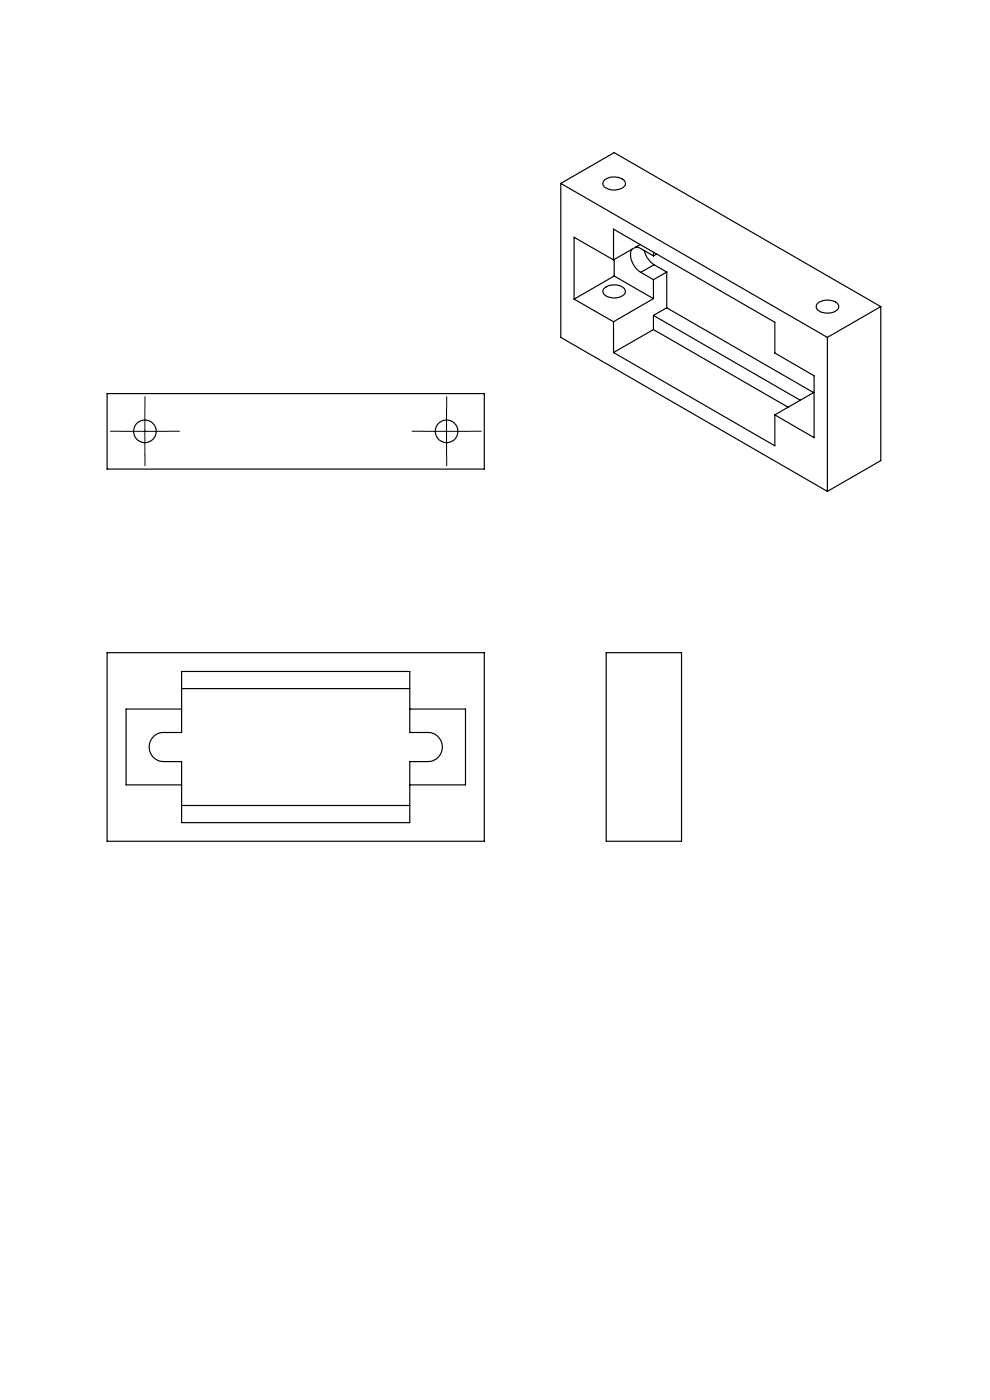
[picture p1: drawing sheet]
<svg xmlns="http://www.w3.org/2000/svg" width="210mm" height="297mm" viewBox="0 0 210 297" stroke-linecap="round" stroke-linejoin="round" font-family="sans-serif">
<g fill="none" stroke="#000" stroke-width=".25">
<path d="M119 38.9v32.7l56.5 32.6M119 38.9l56.5 32.7M119 38.9l11.3-6.5 56.5 32.6M128.1 38.3a3.2 3.2 0 0 1 4.5 .2 1.16 1.16 0 0 1-1 1.6 3.1 3.1 0 0 1-3.7-.9v-.4zM130.1 55.1v-6.5l34.3 19.8v6.5l8.3 4.8v13.1l-8.3-4.8M130.1 55.1l-8.3-4.8v13.2M130.3 55.1v3.5M130.3 58.6l-8.5 4.9M130.3 58.6l8.3 4.8M134 52.9a4.1 4.1 0 0 0 1.9 4.9M134.8 52.4l.8 .2 3 1.7M135.8 51.9l-5.7 3.2"/>
<path d="M135.9 57.8l2.7 1.5M136.7 53.2a4.7 4.7 0 0 0 2 3M138.6 53.5v.8M138.6 59.3v4.1M138.7 56.2l-2.8 1.6M138.7 56.2l2.7 1.5M139.3 53.9l-.7 .4M141.4 57.7l-2.8 1.6M141.4 57.7v7.6M121.8 63.5l8.3 4.8M128.1 61.2a3.2 3.2 0 0 1 4.5 .3 1.2 1.2 0 0 1-1.1 1.5 3.1 3.1 0 0 1-3.6-.9v-.5zM130.1 68.3v6.5"/>
<path d="M130.1 74.8l34.3 19.8v-6.6M138.6 69.9l28.6 16.5M138.6 69.9l-8.5 4.9M138.6 66.9l31.2 18M138.6 66.9v3M138.6 63.4l-8.5 4.9M141.4 65.3l-2.8 1.6M141.4 65.3l31.2 18M173.5 64.3a3.3 3.3 0 0 1 4.3 .3 1.15 1.15 0 0 1-1 1.6 3.2 3.2 0 0 1-3.6-.8l-.1-.5zM175.5 71.6v32.6M186.8 65l-11.3 6.6M186.8 65v32.7l-11.3 6.5"/>
<path d="M22.7 83.5h80v16h-80zM172.7 83.2l-8.3 4.8M22.7 138.5h80v40h-80zM128.6 138.5h16v40h-16zM38.5 142.4h48.4v13h3.8a3.1 3.1 0 0 1 3.1 3.1 3.1 3.1 0 0 1-3.1 3.1h-3.8v12.9h-48.4v-12.9h-3.8a3.1 3.1 0 0 1-3.1-3.1 3.1 3.1 0 0 1 3.1-3.1h3.8zM38.5 150.4h-11.8v16.1h11.8M38.5 146.1h48.4M86.9 150.4h11.8v16.1h-11.8M38.5 170.9h48.4"/>
<circle cx="30.7" cy="91.5" r="2.4"/>
<circle cx="94.7" cy="91.5" r="2.39"/>
</g>
<path d="M25.8 91.5h-2.4M30.8 86.5v-2.4M30.8 96.5v2.4M35.8 91.5h2.4M89.8 91.5h-2.4M94.8 86.5v-2.4M94.8 96.5v2.4M99.8 91.5h2.4" fill="none" stroke="#000" stroke-width=".21" stroke-dasharray="30.5 1.3 1.3 1.3" stroke-linecap="butt"/>
<path d="M25.8 91.5h9.9M30.7 86.5v10M89.7 91.5h10M94.7 86.5v10" fill="none" stroke="#000" stroke-width=".21"/>
</svg>
